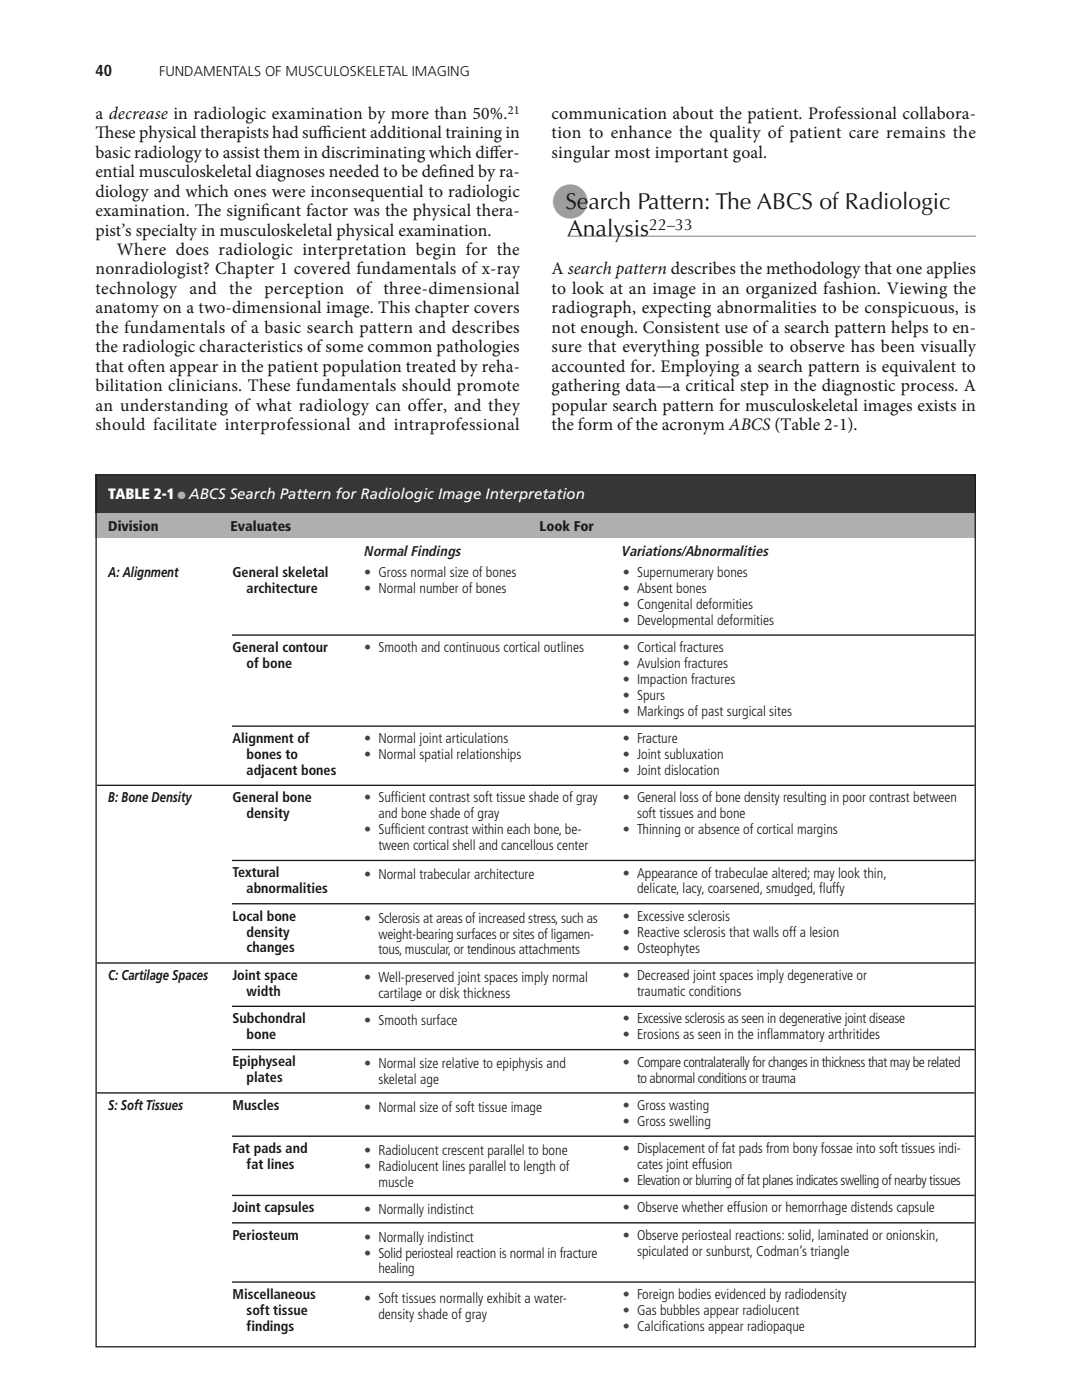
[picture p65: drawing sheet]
<svg xmlns="http://www.w3.org/2000/svg" width="216mm" height="279mm" viewBox="0 0 216 279" stroke-linecap="round" stroke-linejoin="round" font-family="sans-serif">
<defs><g id="words">
<text font-size="9.5" fill="#a0a0a0" x="110.1" y="43.5">●</text>
<g font-size="4.6" fill="#161616">
<text x="112.8" y="41.7">Search Pattern: The ABCS of Radiologic</text>
<text x="113.2" y="47">Analysis</text>
</g>
<g font-size="3.5" fill="#161616">
<text x="19" y="23.7">a decrease in radiologic examination by more than 50%.</text>
<text x="110.1" y="23.7">communication about the patient. Professional collabora-</text>
<text x="19" y="27.6">T</text>
<text x="19" y="27.6">hese physical therapists had suf</text>
<text x="63.4" y="27.6">f</text>
<text x="63.4" y="27.6">icient additional training in</text>
<text x="110.1" y="27.6">tion to enhance the quality of patient care remains the</text>
<text x="19" y="31.5">basic radiology to assist them in discriminating which dif</text>
<text x="19" y="35.4">ential musculoskeletal diagnoses needed to be def</text>
<text x="87.5" y="35.4">ined by ra-</text>
<text x="97.7" y="31.5">fer-</text>
<text x="110.1" y="31.5">singular most important goal.</text>
<text x="19" y="39.3">diology and which ones were inconsequential to radiologic</text>
<text x="19" y="43.1">examination. T</text>
<text x="19" y="47">pist’s specialty in musculoskeletal physical examination.</text>
<text x="38.9" y="43.1">he signif</text>
<text x="52.1" y="43.1">icant factor was the physical thera-</text>
<text x="23.3" y="50.9">Where does radiologic interpretation begin for the</text>
<text x="19" y="54.8">nonradiologist? Chapter 1 covered fundamentals of x-ray</text>
<text x="19" y="58.7">technology and the perception of three-dimensional</text>
<text x="110.1" y="54.8">A search pattern describes the methodology that one applies</text>
<text x="110.1" y="58.7">to look at an image in an organized fashion. Viewing the</text>
<text x="19" y="62.5">anatomy on a two-dimensional image. This chapter covers</text>
<text x="110.1" y="62.5">radiograph, expecting abnormalities to be conspicuous, is</text>
<text x="19" y="66.4">the fundamentals of a basic search pattern and describes</text>
<text x="19" y="70.3">the radiologic characteristics of some common pathologies</text>
<text x="110.1" y="66.4">not enough. Consistent use of a search pattern helps to en-</text>
<text x="110.1" y="70.3">sure that everything possible to observe has been visually</text>
<text x="19" y="74.2">that often appear in the patient population treated by reha-</text>
<text x="110.1" y="74.2">accounted for. Employing a search pattern is equivalent to</text>
<text x="19" y="78.1">bilitation clinicians. These fundamentals should promote</text>
<text x="19" y="81.9">an understanding of what radiology can offer, and they</text>
<text x="110.1" y="78.1">gathering data—a critical step in the diagnostic process. A</text>
<text x="110.1" y="81.9">popular search pattern for musculoskeletal images exists in</text>
<text x="19" y="85.8">should facilitate interprofessional and intraprofessional</text>
<text x="110.1" y="85.8">the form of the acronym ABCS (Table 2-1).</text>
</g>
<g font-size="3.2" fill="#161616">
<text x="19" y="15.1">40</text>
<text x="129.5" y="45.9">22–33</text>
</g>
<g font-size="3" fill="#fff">
<text x="21.6" y="99.6">TABLE 2-1</text>
<text x="37.7" y="99.6">ABCS Search Pattern for Radiologic Image Interpretation</text>
</g>
<g font-size="2.8" fill="#161616">
<text x="31.7" y="15.1">FUNDAMENTALS OF MUSCULOSKELETAL IMAGING</text>
<text x="21.6" y="115.1">A: Alignment</text>
<text x="46.4" y="115.1">General skeletal</text>
<text x="49.2" y="118.3">architecture</text>
<text x="46.4" y="130.1">General contour</text>
<text x="49.2" y="133.3">of bone</text>
<text x="46.4" y="148.3">Alignment of</text>
<text x="49.2" y="151.5">bones to</text>
<text x="49.2" y="154.6">adjacent bones</text>
<text x="21.6" y="160.1">B: Bone Density</text>
<text x="46.4" y="160.1">General bone</text>
<text x="49.2" y="163.3">density</text>
<text x="75.5" y="163.3">and bone shade of gray</text>
<text x="127.1" y="163.3">soft tissues and bone</text>
<text x="75.5" y="169.7">tween cortical shell and cancellous center</text>
<text x="46.4" y="175.1">Textural</text>
<text x="49.2" y="178.3">abnormalities</text>
<text x="127.1" y="178.3">delicate, lacy, coarsened, smudged, fluffy</text>
<text x="46.4" y="183.7">Local bone</text>
<text x="49.2" y="186.9">density</text>
<text x="49.2" y="190.1">changes</text>
<text x="75.5" y="187.3">weight-bearing surfaces or sites of ligamen-</text>
<text x="75.5" y="190.5">tous, muscular, or tendinous attachments</text>
<text x="21.6" y="195.6">C: Cartilage Spaces</text>
<text x="46.4" y="195.5">Joint space</text>
<text x="49.2" y="198.7">width</text>
<text x="75.5" y="199.1">cartilage or disk thickness</text>
<text x="127.1" y="198.8">traumatic conditions</text>
<text x="46.4" y="204.2">Subchondral</text>
<text x="49.2" y="207.4">bone</text>
<text x="46.4" y="212.8">Epiphyseal</text>
<text x="21.6" y="221.5">S: Soft Tissues</text>
<text x="46.4" y="221.5">Muscles</text>
<text x="49.2" y="216">plates</text>
<text x="75.5" y="216.4">skeletal age</text>
<text x="127.1" y="216.1">to abnormal conditions or trauma</text>
<text x="46.4" y="230.1">Fat pads and</text>
<text x="49.2" y="233.3">fat lines</text>
<text x="127.1" y="233.3">cates joint effusion</text>
<text x="75.5" y="236.9">muscle</text>
<text x="46.4" y="241.9">Joint capsules</text>
<text x="46.4" y="247.4">Periosteum</text>
<text x="127.1" y="250.6">spiculated or sunburst, Codman’s triangle</text>
<text x="75.5" y="254.2">healing</text>
<text x="46.4" y="259.2">Miscellaneous</text>
<text x="49.2" y="262.4">soft tissue</text>
<text x="75.5" y="263.1">density shade of gray</text>
<text x="49.2" y="265.6">findings</text>
</g>
<g font-size="2.8" fill="#1f1f1f">
<text x="21.6" y="106">Division</text>
<text x="46" y="106">Evaluates</text>
<text x="107.7" y="106">Look For</text>
<text x="72.7" y="110.9">Normal Findings</text>
<text x="124.1" y="110.9">Variations/Abnormalities</text>
</g>
<g font-size="2.8" fill="#444">
<text x="72.7" y="115.1">• Gross normal size of bones</text>
<text x="72.7" y="118.3">• Normal number of bones</text>
<text x="124.3" y="115.2">• Supernumerary bones</text>
<text x="124.3" y="118.3">• Absent bones</text>
<text x="124.3" y="121.5">• Congenital deformities</text>
<text x="124.3" y="124.7">• Developmental deformities</text>
<text x="72.7" y="130.1">• Smooth and continuous cortical outlines</text>
<text x="124.3" y="130.1">• Cortical fractures</text>
<text x="124.3" y="133.3">• Avulsion fractures</text>
<text x="124.3" y="136.5">• Impaction fractures</text>
<text x="124.3" y="139.7">• Spurs</text>
<text x="124.3" y="142.9">• Markings of past surgical sites</text>
<text x="72.7" y="148.3">• Normal joint articulations</text>
<text x="124.3" y="148.3">• Fracture</text>
<text x="72.7" y="151.5">• Normal spatial relationships</text>
<text x="124.3" y="151.5">• Joint subluxation</text>
<text x="124.3" y="154.7">• Joint dislocation</text>
<text x="72.7" y="160.1">• Sufficient contrast soft tissue shade of gray</text>
<text x="124.3" y="160.1">• General loss of bone density resulting in poor contrast between</text>
<text x="72.7" y="166.5">• Sufficient contrast within each bone, be-</text>
<text x="124.3" y="166.5">• Thinning or absence of cortical margins</text>
<text x="72.7" y="175.5">• Normal trabecular architecture</text>
<text x="124.3" y="175.1">• Appearance of trabeculae altered; may look thin,</text>
<text x="72.7" y="184.1">• Sclerosis at areas of increased stress, such as</text>
<text x="124.3" y="183.8">• Excessive sclerosis</text>
<text x="124.3" y="186.9">• Reactive sclerosis that walls off a lesion</text>
<text x="124.3" y="190.1">• Osteophytes</text>
<text x="72.7" y="195.9">• Well-preserved joint spaces imply normal</text>
<text x="124.3" y="195.6">• Decreased joint spaces imply degenerative or</text>
<text x="72.7" y="204.6">• Smooth surface</text>
<text x="124.3" y="204.2">• Excessive sclerosis as seen in degenerative joint disease</text>
<text x="124.3" y="207.4">• Erosions as seen in the inflammatory arthritides</text>
<text x="72.7" y="213.2">• Normal size relative to epiphysis and</text>
<text x="124.3" y="212.9">• Compare contralaterally for changes in thickness that may be related</text>
<text x="72.7" y="221.9">• Normal size of soft tissue image</text>
<text x="124.3" y="221.5">• Gross wasting</text>
<text x="124.3" y="224.7">• Gross swelling</text>
<text x="72.7" y="230.5">• Radiolucent crescent parallel to bone</text>
<text x="72.7" y="233.7">• Radiolucent lines parallel to length of</text>
<text x="124.3" y="230.2">• Displacement of fat pads from bony fossae into soft tissues indi-</text>
<text x="124.3" y="236.5">• Elevation or blurring of fat planes indicates swelling of nearby tissues</text>
<text x="72.7" y="242.3">• Normally indistinct</text>
<text x="124.3" y="242">• Observe whether effusion or hemorrhage distends capsule</text>
<text x="72.7" y="247.8">• Normally indistinct</text>
<text x="72.7" y="251">• Solid periosteal reaction is normal in fracture</text>
<text x="124.3" y="247.4">• Observe periosteal reactions: solid, laminated or onionskin,</text>
<text x="72.7" y="260">• Soft tissues normally exhibit a water-</text>
<text x="124.3" y="259.3">• Foreign bodies evidenced by radiodensity</text>
<text x="124.3" y="262.4">• Gas bubbles appear radiolucent</text>
<text x="124.3" y="265.6">• Calcifications appear radiopaque</text>
</g>
<text font-size="2.5" fill="#161616" x="101.3" y="22.8">21</text>
<text font-size="2.1" fill="#afafaf" x="35.4" y="99.6">●</text>
</g></defs>
<path d="M113.2 47.1h81.5" fill="none" stroke="#a0a0a0" stroke-width=".26"/>
<path d="M19 102.4h175.7v4.9h-175.7z" fill="#afafaf"/>
<path d="M19 94.6h175.7v7.8h-175.7z" fill="#363636"/>
<path d="M19.2 94.8h175.4v174h-175.4z" fill="none" stroke="#1f1f1f" stroke-width=".26"/>
<g fill="none" stroke="#161616" stroke-width=".26">
<path d="M46.3 126.7h148.2M19.3 156.7h175.2M46.3 144.9h148.2M46.3 171.7h148.2M19.3 192.2h175.2M46.3 180.4h148.2M19.3 218.1h175.2M46.3 200.8h148.2M46.3 209.5h148.2M46.3 226.8h148.2M46.3 238.6h148.2M46.3 244h148.2"/>
<path d="M46.3 255.9h148.2"/>
</g>
<use href="#words"/>
</svg>
